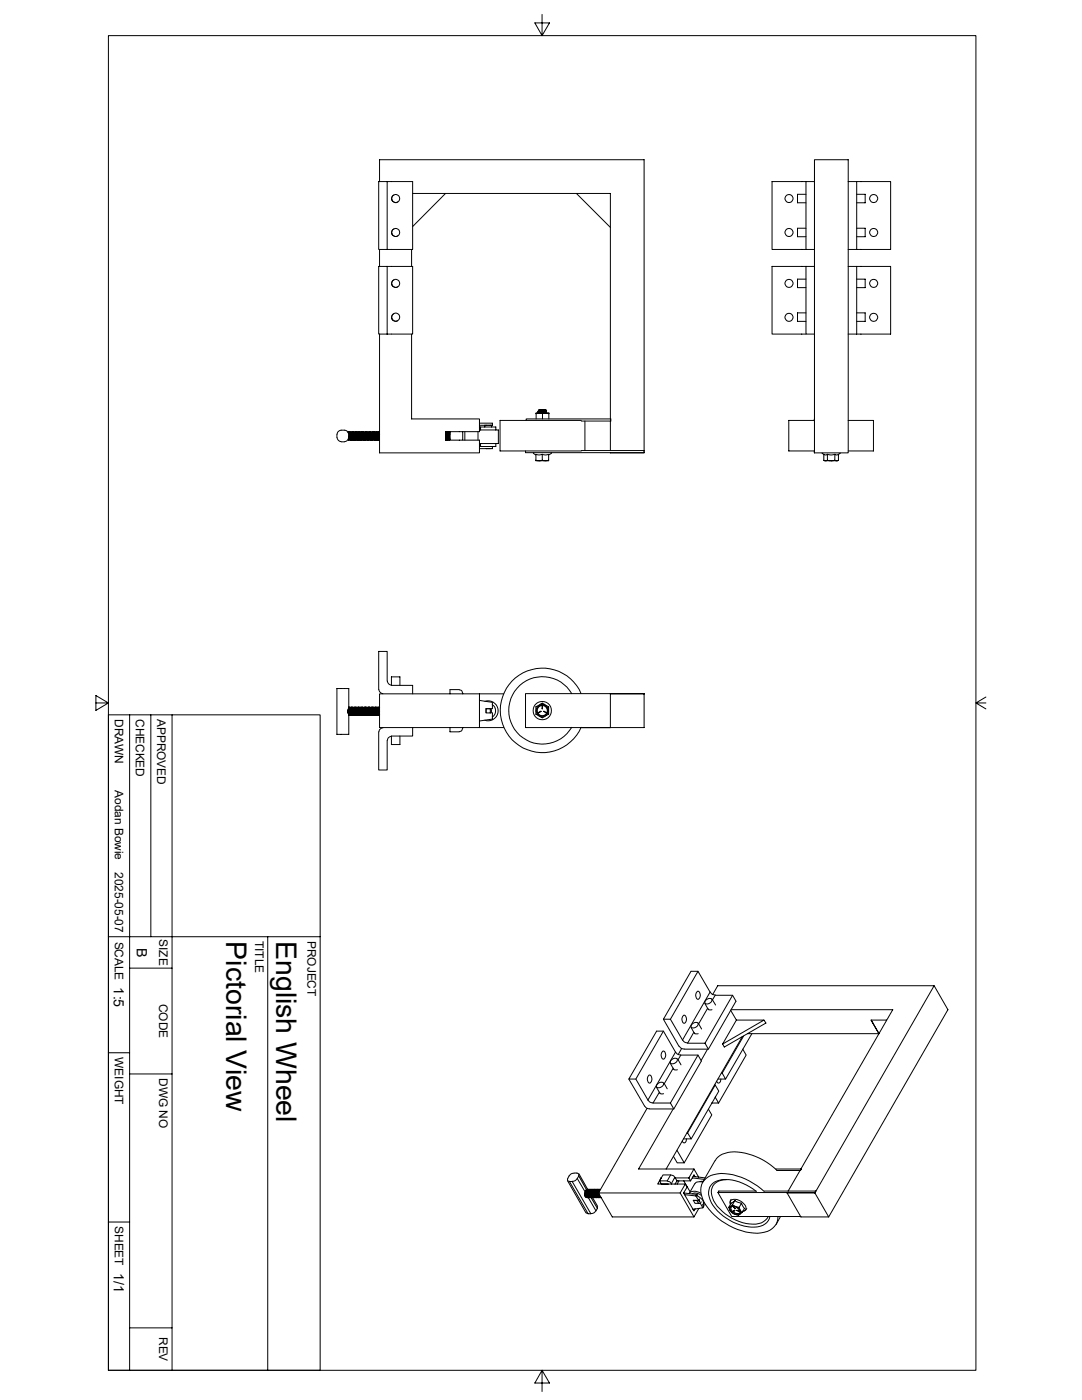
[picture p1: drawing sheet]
<svg xmlns="http://www.w3.org/2000/svg" width="216mm" height="279mm" viewBox="0 0 216 279" stroke-linecap="round" stroke-linejoin="round" font-family="sans-serif">
<defs><g id="words">
<g font-size="5.7">
<text x="45.1" y="187.8" transform="rotate(90 45.1 187.8)">Pictorial View</text>
<text x="55.1" y="187.8" transform="rotate(90 55.1 187.8)">English Wheel</text>
</g>
<g font-size="2.8">
<text x="27.3" y="189.1" transform="rotate(90 27.3 189.1)">B</text>
<text x="22.7" y="197.1" transform="rotate(90 22.7 197.1)">1:5</text>
<text x="22.7" y="254" transform="rotate(90 22.7 254)">1/1</text>
</g>
<g font-size="2.4">
<text x="22.9" y="143.5" transform="rotate(90 22.9 143.5)">DRAWN</text>
<text x="27.1" y="143.5" transform="rotate(90 27.1 143.5)">CHECKED</text>
<text x="31.4" y="143.5" transform="rotate(90 31.4 143.5)">APPROVED</text>
<text x="22.9" y="157.7" transform="rotate(90 22.9 157.7)">Aodan Bowie</text>
<text x="22.9" y="174" transform="rotate(90 22.9 174)">2025-05-07</text>
<text x="22.9" y="187.9" transform="rotate(90 22.9 187.9)">SCALE</text>
<text x="31.8" y="187.5" transform="rotate(90 31.8 187.5)">SIZE</text>
<text x="50.9" y="187.8" transform="rotate(90 50.9 187.8)">TITLE</text>
<text x="61.4" y="187.8" transform="rotate(90 61.4 187.8)">PROJECT</text>
<text x="31.8" y="200.3" transform="rotate(90 31.8 200.3)">CODE</text>
<text x="22.9" y="210.9" transform="rotate(90 22.9 210.9)">WEIGHT</text>
<text x="31.8" y="215.1" transform="rotate(90 31.8 215.1)">DWG NO</text>
<text x="22.9" y="244.7" transform="rotate(90 22.9 244.7)">SHEET</text>
<text x="31.8" y="266.8" transform="rotate(90 31.8 266.8)">REV</text>
</g>
</g></defs>
<g fill="none" stroke="#000" stroke-width=".2">
<path d="M21.6 7.1h173.1v266.4h-173.1zM108.2 2.9v4.2l1.4-2.5h-2.9l1.5 2.5M75.7 36.2v-4.3h52.8v58.5l-6.7-.1M77.3 36.2h5v13.6h-5M77.3 36.2h-1.7v13.6h1.7M77.3 36.2v13.6M78.1 39.8l.3 .4M78.6 38.9a.81 .81 0 0 0-.3 1.1 .81 .81 0 0 0 1.1 .3M82.3 38.6h39.5v45M88.9 38.6l-6.6 6.6M115 38.6l6.8 6.8M160.8 36.2h-6.7v13.6h6.7"/>
<path d="M160.8 36.2v13.6h1.7M160.8 36.2h1.7M160.8 38.8h-1.7v1.7h1.7M162.5 31.9h6.7v58.5h-6.7zM169.2 36.2h1.7v13.6M170.9 36.2h6.8v13.6h-6.8M170.9 38.8h1.7v1.7h-1.7M75.7 49.8v3.4M77.3 53.2h5v13.5h-5M77.3 53.2h-1.7v13.5h1.7M77.3 53.2v13.5M78.1 56.7l.3 .4"/>
<path d="M78.1 46.5l.3 .5M78.6 55.8a.81 .81 0 0 0-.3 1.1 .81 .81 0 0 0 1.1 .3M78.6 45.7a.81 .81 0 0 0-.3 1.1 .81 .81 0 0 0 1.1 .3M82.1 49.8v3.4M160.8 53.2v13.5h1.7M160.8 53.2h-6.7v13.5h6.7M160.8 53.2h1.7M160.8 55.7h-1.7v1.7h1.7M160.8 45.6h-1.7v1.6h1.7M169.2 53.2h1.7v13.5M169.2 49.8h1.7M170.9 53.2h6.8v13.5h-6.8"/>
<path d="M170.9 55.7h1.7v1.7h-1.7M170.9 45.6h1.7v1.6h-1.7M75.7 66.7v23.7h20v-2.6h-3.4M78.1 63.5l.3 .4M78.6 62.6a.81 .81 0 0 0-.3 1.1 .81 .81 0 0 0 1.1 .3M82.1 66.7v16.9h13.6v2.5h-3.4M160.8 62.4h-1.7v1.7h1.7M169.2 66.7h1.7M170.9 62.4h1.7v1.7h-1.7M68.1 88.2h.6M69.5 86.2v.1M69.5 86.2h-.1"/>
<path d="M69.5 86.2h.1M69.5 86.2l.2 1.5M69.5 86.2l.1 .2M69.6 87.5v.3M69.6 86.7l-.3-.6a1.54 1.54 0 0 0-1.6-.1l-.4 .4a1.27 1.27 0 0 0 .4 1.6l.4 .1M69.6 87.3l-.3 .6-.6 .2M69.6 87.7v.1M69.6 87v.8M69.6 86.7v.6M69.6 86.3h.1M69.6 87.8h.1M69.6 86.3l.1-.1 .2 1.6"/>
<path d="M69.6 86.3l.2 1.4M69.7 87.7h.1M69.7 87.7l-.1 .1M69.8 87.7l.1 .1M69.9 86.3h.1M69.9 87.8h.1M69.9 86.3l.2 1.4M70 86.2l.1 1.6M70 87.7l-.1-1.1-.1-.4 .1 1.6M70 87.7h.1M70 86.2l-.1 .1M70 86.2h.1"/>
<path d="M70 87.7l-.1 .1M70.1 86.2l.2 1.5M70.1 86.2l.1 1.6M70.1 87.7v.1M70.1 86.3h.1M70.1 87.8h.1M70.2 86.3l.2 1.4M70.3 86.2l.1 1.6M70.3 87.7h.1M70.3 86.2l-.1 .1M70.3 86.2h.1M70.3 87.7l-.1 .1"/>
<path d="M70.4 86.2l.2 1.5M70.4 86.2l.1 1.6M70.4 87.7v.1M70.4 86.3h.1M70.4 87.8h.1M70.5 86.3l.2 1.4M70.6 86.2l.1 1.6M70.6 87.7h.1M70.6 86.2l-.1 .1M70.6 86.2h.1M70.6 87.7l-.1 .1M70.6 86.2l.2 1.6"/>
<path d="M70.7 86.2l.2 1.5M70.7 87.7v.1M70.7 86.3h.1M70.7 87.8h.1M70.8 86.3l.1 1.4M70.9 86.2l.1 1.6M70.9 87.7h.1M70.9 86.2l-.1 .1M70.9 86.2h.1M70.9 87.7l-.1 .1M70.9 86.2l.3 1.5M70.9 86.2l.2 1.6 .1-.1"/>
<path d="M70.9 87.7l.1 .1M71 86.3h.1M71 87.8h.1M71.1 86.3l.1 1.4M71.2 86.2l.1 1.6M71.2 87.7h.1M71.2 86.2l-.1 .1M71.2 86.2h.1M71.2 86.2l.2 1.5M71.2 87.7l.1 .1M71.3 86.3h.1M71.3 87.8h.1"/>
<path d="M71.3 86.3l.2 1.4M71.4 86.2l.2 1.6M71.4 87.7h.1M71.4 86.2l-.1 .1M71.4 86.2h.1M71.4 87.7l-.1 .1M71.5 86.2l.1 1.6M71.5 86.2l.2 1.5M71.5 87.7l.1 .1M71.6 86.3h.1M71.6 87.8h.1M71.6 86.3l.2 1.4"/>
<path d="M71.7 86.2l.1 1.6M71.7 87.7h.1M71.7 86.2l-.1 .1M71.7 86.2h.1M71.7 87.7l-.1 .1M71.8 86.2l.2 1.5M71.8 86.2l.1 1.6 .1-.1M71.8 87.7v.1M71.8 86.3h.1M71.8 87.8h.1M71.9 86.3l.2 1.4M72 86.2l.1 1.6"/>
<path d="M72 87.7h.1M72 86.2l-.1 .1M72 86.2h.1M72.1 86.2l.2 1.5M72.1 86.2l.1 1.6M72.1 87.7v.1M72.1 86.3h.1M72.1 87.8h.1M72.2 86.3l.1 1.4M72.3 86.2l.1 1.6M72.3 87.7h.1M72.3 86.2l-.1 .1"/>
<path d="M72.3 86.2h.1M72.3 87.7l-.1 .1M72.3 86.2l.2 1.6M72.3 87.7l.1 .1M72.3 86.2l.3 1.5M72.4 86.3h.1M72.4 87.8h.1M72.5 86.3l.1 1.4M72.6 86.2l.1 1.6M72.6 87.7h.1M72.6 86.2l-.1 .1M72.6 86.2h.1"/>
<path d="M72.6 87.7l-.1 .1M72.6 86.2l.3 1.5M72.6 86.2l.2 1.6 .1-.1M72.6 87.7l.1 .1M72.7 86.3h.1M72.7 87.8h.1M72.8 86.3l.1 1.4M72.9 86.2l.1 1.6M72.9 87.7h.1M72.9 86.2l-.1 .1M72.9 86.2h.1M72.9 86.2l.2 1.5"/>
<path d="M72.9 87.7l.1 .1M73 86.3h.1M73 87.8h.1M73 86.3l.2 1.4M73.1 86.2l.2 1.6M73.1 87.7h.1M73.1 86.2l-.1 .1M73.1 86.2h.1M73.1 87.7l-.1 .1M73.2 86.2l.2 1.5M73.2 86.2l.1 1.6M73.2 87.7l.1 .1"/>
<path d="M73.3 86.3h.1M73.3 87.8h.1M73.3 86.3l.1 1.4M73.4 86.2l.1 1.6M73.4 87.7h.1M73.4 86.2l-.1 .1M73.4 86.2h.1M73.4 87.7l-.1 .1M73.4 86.2l.3 1.5M73.4 86.2l.2 1.6M73.4 87.7l.1 .1M73.5 86.3l.2 1.4"/>
<path d="M73.5 87.8h.1M73.7 86.2l.1 1.6M73.7 87.7h.1M73.7 86.2l-.1 .1M73.7 86.2h.1M73.7 87.7l-.1 .1M73.7 86.2l.3 1.5M73.7 86.2l.2 1.6M73.7 87.7l.1 .1M73.8 86.3h.1M73.8 87.8h.1M73.9 86.3l.1 1.4"/>
<path d="M74 86.2l.1 1.6M74 87.7h.1M74 86.2l-.1 .1M74 86.2h.1M74 87.7l-.1 .1M74 86.2l.3 1.5M74 86.2l.2 1.6M74 87.7l.1 .1M74.1 86.3h.1M74.1 87.8h.1M74.2 86.3l.1 1.4M74.3 86.2l.1 1.6"/>
<path d="M74.3 87.7h.1M74.3 86.2l-.1 .1M74.3 86.2h.1M74.3 87.7l-.1 .1M74.3 86.2l.2 1.5M74.3 87.7l.1 .1M74.4 86.3l.2 1.4M74.4 87.8h.1M74.5 86.2l.2 1.6M74.5 87.7h.1M74.5 86.2l-.1 .1M74.5 86.2h.1"/>
<path d="M74.5 87.7l-.1 .1M74.6 86.2l.2 1.5M74.6 86.2l.1 1.6M74.6 87.7l.1 .1M74.7 86.3h.1M74.7 87.8h.1M74.7 86.3l.1 1.4M74.8 86.2l.2 1.6M74.8 87.7h.1M74.8 86.2l-.1 .1M74.8 86.2h.1M74.8 87.7l-.1 .1"/>
<path d="M74.8 86.2l.3 1.5M74.8 87.7l.2 .1M75 86.3h.1M75 87.8h.1M75 86.3l.1 1.4M75.1 86.2l.1 1.6M75.1 87.7h.1M75.1 86.2l-.1 .1M75.1 86.2h.1M75.1 87.7l-.1 .1M75.1 86.2l.3 1.5M75.1 86.2l.2 1.6"/>
<path d="M75.1 87.7l.1 .1M75.2 86.3h.1M75.2 87.8h.1M75.3 86.3l.1 1.3M75.4 87.7h.1M75.4 86.2l.1 1.6M75.4 86.2h.2l-.1 .2M75.4 86.2l-.1 .1M75.4 87.7l-.1 .1M75.4 87.6l.1 .2zM75.4 87.7l.1 .1M75.4 86.2l.1 .2"/>
<path d="M75.4 87.8h.1M75.5 86.4l.1 1.3M75.5 87.8h.1M75.6 87.8h.1M75.6 86.2l.1 1.5M75.6 87.7v.1v-.2v.2M75.6 87.7h.1M75.6 87.7v.1M75.7 86.4v.4M75.7 86.2h.1M75.7 87.7h.1M75.7 86.4l-.1-.2h-.2l.2 1.6"/>
<path d="M75.7 86.4h.1M75.7 86.2v.1M88.9 87.3v.4M88.9 87.7h.1M88.9 86.2l.2 1.6M88.9 86.2l.3 1.5M88.9 87.7l.1 .1M89 86.3h.1M89.1 86.3l.1 1.4M89.2 86.2l.1 1.6M89.2 87.7h.1M89.2 86.2h.1"/>
<path d="M89.2 86.2l-.1 .1M89.2 87.7l-.1 .1M89.2 86.2l.3 1.5M89.2 86.2l.2 1.6M89.2 87.7l.1 .1M89.3 86.3h.1M89.4 86.3l.1 1.4M89.5 86.2l.1 1.6M89.5 86.2l.2 1.6M89.5 87.7h.1M89.5 86.2l-.1 .1M89.5 87.7l-.1 .1"/>
<path d="M89.5 86.2l.2 1.5M89.5 87.7l.1 .1M89.6 86.3h.1M89.7 86.3l.1 1.4M89.7 86.2l.1 .5M89.7 87.7h.1M89.7 86.2h.1M89.7 86.2v.1M89.7 87.7v.1M89.8 86.2h.1M89.8 87.7h.1M89.8 86.1h-.9v1.7h.9"/>
<path d="M89.8 86.1h2.5v1.7h-2.5zM92.8 86.1v1.7M95.4 86.1v1.7M95.7 85.8h3.7v2.7h-3.7M95.7 89.1h2.6M95.7 84.5h2.6v.4h-2.6M95.9 85.8v-.6h3v.6M95.9 88.5v.6M96.7 85.2v-.3h1.4v.3M98.3 89.1v.4h-2.6M98.9 88.5v.6h-.6M105 83.9v-.3h16.9v.4h-5.9"/>
<path d="M106.4 90.3l.5 .5M106.9 91.9h.7M107 82.6l.6-.2 .6 .2M107 82.6v1M107.4 82.1h.1M107.4 82.3v.1M107.4 82.1l.1 .1M107.4 82.4h.1M107.4 81.9l.1 .1M107.5 82h.1M107.5 82.2v.1M107.5 82l-.1 .1"/>
<path d="M107.5 82.3h-.1M108.2 90.7l.6 .1 .7-.1v1.2h-1.9M108.2 90.7l-.6 .1-.7-.1v1.2h.7M108.2 91.9h-.6M108.2 91.9h1.3M108.2 90.7v1.2M108.2 82.6v1M108.9 81.8l.2 .2M108.9 82.4h.6v.2M108.9 82.4h-1.9v.2M108.9 82.4l.6 .2M108.9 82.4l-.7 .2"/>
<path d="M108.9 82.1h.1M108.9 82.3v.1M108.9 82.1l.2 .1M108.9 82.4h.1M108.9 81.8h.1M108.9 81.8l-1.4 .2M108.9 82.1l-1.4 .1M108.9 82.3l-1 .1M108.9 81.9l-1.4 .1M108.9 82.1l-1.4 .2M108.9 82.4h-.5M108.9 81.8l-1.3-.1-.2 .2"/>
<path d="M108.9 81.8l-1.5 .1M109.1 82h.1M109.1 82.2v.1M109.1 82l-.2 .1M109.1 82.3h-.2M109.1 82l-1.7 .1M109.1 82.2l-1.7 .1M109.1 82.3l-1.7 .1M109.5 82.6v1M110 90.3v.2l-.5 .3M116 83.9h-16.2v6.1h16.2M116 89.9h12.5v.4h-23.6v-.3"/>
<path d="M116.7 84v5.9M121.8 84v5.9M162.5 83.9h-5.1v6.1h5.1M162.5 83.6v.4M162.5 89.9v.4M164 90.4l.1 .1M164.1 90.5l.3 .2M164.4 90.7l.4 .1 .3-.1 .8 .1 1.4-.1M164.4 91.9h.7M164.4 90.7v1.2M164.4 91.9h1.5M165.1 91.9h.8"/>
<path d="M165.1 90.7v1.2M166.6 91.9h-.7M166.6 91.9h.7M166.6 90.7v1.2M167.3 90.7v1.2M167.3 91.9h-1.4M167.6 90.5l-.3 .2M167.6 90.4v.1M169.2 83.9h5.1v6.1h-5.1M75.6 137.6l.3 .6 .5 .2M77.3 135.9v-5.9h-1.7v7.6M77.3 135.9l.3 .6 .5 .2"/>
<path d="M79.8 136.8v-1.7h-1.7v1.7h4.2v1.7M91.7 137.7l.4 .1 .2 .5M91.7 137.6h-1.9v.9M92.3 138.3v.2M95.7 139.8l2.6 .4v1.2h-1.3v.8M95.7 138.5v6.7h-20v-6.7h24.8M96.7 140a1.98 1.98 0 0 1 2.7 1.9 1.98 1.98 0 0 1-2.7 1.8M114.1 138.4a6.7 6.7 0 0 0-10.2-1.8 6.7 6.7 0 0 0 0 10.4 6.7 6.7 0 0 0 10.2-1.8M116 138.4a8.4 8.4 0 0 0-12.9-3.2 8.4 8.4 0 0 0 0 13.2 8.4 8.4 0 0 0 12.9-3.2M128.5 138.5h-6.7v6.7h-5.8h12.5v-6.8h-23.6v6.8h16.9M196.7 139.1l-2 1.2h2M19.1 140.3h2.5l-2.5-1.5v3l2.5-1.5"/>
<path d="M21.6 142.7h42.3v130.8h-42.3zM25.9 142.7v130.8M30.1 142.7v44.2M34.3 142.7v130.8M69.4 141.7l.1 .7M69.5 141.6l.1 1.1M69.6 141.3v-3.9h-2.4v9.2h2.4v-3.9l-.2-.5 .2-.9 .1 1.5M69.6 142.7h.1M69.6 142.7l.1 .1M69.7 141.3l.1 1.4M69.7 141.3l-.1-.2 .1 1.7M69.7 141.3h.1"/>
<path d="M69.7 142.8h.1M69.8 141.1l.2 1.7M69.8 141.1l-.1 .2M69.8 142.7h.1M69.8 142.7l-.1 .1M69.8 141.1h.1M69.8 142.7l.1 .1M69.8 141.1l.1 .2M69.9 141.3l.2 1.4M69.9 141.3h.1M70 141.3l.1 1.4M70.1 141.1l.1 1.7"/>
<path d="M70.1 141.1l-.1 .2M70.1 142.7h.1M70.1 142.7l-.1 .1M70.1 141.1h.1M70.1 141.1l.2 1.7M70.1 142.7l.1 .1M70.1 141.1l.1 .2M70.2 141.3l.2 1.4M70.2 141.3h.1M70.2 142.8h.1M70.3 141.3l.1 1.4M70.4 141.1l.1 1.7"/>
<path d="M70.4 141.1l.2 1.7M70.4 141.1l-.1 .2M70.4 142.7h.1M70.4 142.7l-.1 .1M70.4 142.7l.1 .1M70.4 141.1l.1 .2M70.5 141.3l.2 1.4M70.5 141.3h.1M70.5 142.8h.1M70.6 141.3l.1 1.4M70.7 141.1l.1 1.7M70.7 141.1l-.1 .2"/>
<path d="M70.7 142.7h.1M70.7 142.7l-.1 .1M70.7 141.1h.1M70.7 141.1l.1 1.6h.2M70.7 142.7l.1 .1M70.7 141.1l.1 .2M70.8 141.3l.2 1.4M70.8 141.3h.1M70.8 142.8h.1M70.9 141.3l.1 1.4M71 141.1l.1 1.7M71 141.1l-.1 .2"/>
<path d="M71 142.7h.1M71 141.1h.1M71 142.7l.1 .1M71 141.1l.1 .2M71.1 141.3l.1 1.4M71.1 141.3h.1M71.1 142.8h.1M71.1 141.3l.2 1.4M71.2 141.1l.2 1.7M71.2 141.1l-.1 .2M71.2 142.7h.1M71.2 142.7l-.1 .1"/>
<path d="M71.3 142.7l.1 .1M71.3 141.1l.1 .2M71.4 141.3l.1 1.4M71.4 141.3h.1M71.4 142.8h.1M71.5 141.1l.1 1.7M71.5 141.1l-.1 .2M71.5 142.7h.1M71.5 142.7l-.1 .1M71.5 141.1h.1M71.5 141.1l.2 1.6h.1M71.5 142.7l.1 .1"/>
<path d="M71.5 141.1l.1 .2M71.6 141.3l.2 1.4M71.6 141.3h.1M71.6 142.8h.1M71.7 141.3l.1 1.4M71.8 141.1l.1 1.7M71.8 141.1l-.1 .2M71.8 142.7h.1M71.8 141.1h.1M71.8 141.1l.2 1.7M71.8 142.7l.1 .1M71.8 141.1l.1 .2"/>
<path d="M71.9 141.3l.2 1.4M71.9 141.3h.1M71.9 142.8h.1M72 141.3l.1 1.4 .1 .1M72.1 141.1l.1 1.7M72.1 141.1l.2 1.7M72.1 141.1l-.1 .2M72.1 142.7h.1M72.1 142.7l-.1 .1M72.1 141.1l.1 .2M72.2 141.3l.1 1.4M72.2 141.3h.1"/>
<path d="M72.2 142.8h.1M72.3 141.3l.1 1.4M72.3 141.1l.2 1.7M72.3 141.1v.2M72.3 142.7h.1M72.3 142.7v.1M72.3 141.1h.1M72.4 141.1l.1 1.6h.1M72.4 142.7l.1 .1M72.4 141.1l.1 .2M72.5 141.3l.1 1.4M72.5 141.3h.1"/>
<path d="M72.5 142.8h.1M72.6 141.3l.1 1.4M72.6 141.1l.2 1.7M72.6 141.1v.2M72.6 142.7h.1M72.6 141.1h.1M72.7 141.1l.1 1.7M72.7 142.7l.1 .1M72.7 141.1l.1 .2M72.8 141.3l.1 1.4M72.8 141.3h.1M72.8 142.8h.1"/>
<path d="M72.8 141.3l.1 1.4 .2 .1M72.9 141.1l.2 1.7M72.9 141.1l-.1 .2M72.9 142.7h.1M72.9 142.7l-.1 .1M73 141.1l.1 .2M73.1 141.3l.1 1.4M73.1 141.3h.1M73.1 142.8h.1M73.2 141.1l.1 1.7M73.2 141.1l-.1 .2M73.2 142.7h.1"/>
<path d="M73.2 142.7l-.1 .1M73.2 141.1h.1M73.2 141.1l.2 1.7M73.2 142.7l.1 .1M73.2 141.1l.1 .2M73.3 141.3l.2 1.4M73.3 141.3h.1M73.3 142.8h.1M73.4 141.3l.1 1.4M73.5 141.1l.1 1.7M73.5 141.1l-.1 .2M73.5 142.7h.1"/>
<path d="M73.5 142.7l-.1 .1M73.5 141.1h.1M73.5 141.1l.2 1.7M73.5 142.7l.1 .1M73.5 141.1l.1 .2M73.6 141.3l.1 1.4M73.6 141.3h.1M73.6 142.8h.1M73.7 141.3l.1 1.4M73.7 141.1l.2 1.7M73.7 141.1v.2M73.7 142.7h.1"/>
<path d="M73.7 142.7v.1M73.7 141.1h.1M73.8 141.1l.2 1.7M73.8 142.7l.1 .1M73.8 141.1l.1 .2M73.9 141.3l.1 1.4M73.9 141.3h.1M73.9 142.8h.1M74 141.3l.1 1.4M74 141.1l.2 1.7M74 141.1v.2M74 142.7h.1"/>
<path d="M74 142.7v.1M74 141.1h.1M74.1 141.1l.1 1.7M74.1 142.7l.1 .1M74.1 141.1l.1 .2M74.2 141.3l.1 1.4M74.2 141.3h.1M74.2 142.8h.1M74.3 141.3l.1 1.4M74.3 141.1l.2 1.7M74.3 141.1l-.1 .2M74.3 142.7h.1"/>
<path d="M74.3 142.7l-.1 .1M74.3 141.1h.1M74.4 141.1l.1 1.7M74.4 142.7l.1 .1M74.4 141.1l.1 .2M74.5 141.3l.1 1.4M74.5 141.3h.1M74.5 142.8h.1M74.6 141.1l.2 1.7M74.6 141.1l-.1 .2M74.6 142.7h.1M74.6 142.7l-.1 .1"/>
<path d="M74.6 141.1h.1M74.6 142.7l.2 .1M74.6 141.1l.2 .2M74.8 141.3l.1 1.4M74.8 141.3h.1M74.8 142.8h.1M74.9 141.1l.1 1.7M74.9 141.1l-.1 .2M74.9 142.7h.1M74.9 142.7l-.1 .1M74.9 141.1h.1M74.9 141.1l.2 1.7"/>
<path d="M74.9 142.7l.1 .1M74.9 141.1l.1 .2M75 141.3l.2 1.4M75 141.3h.1M75 142.8h.1M75.1 141.3l.1 1.4M75.2 141.1l.1 1.7M75.2 141.1l-.1 .2M75.2 142.7l-.1 .1M75.2 141.1h.1M75.2 141.1l.2 1.7M75.2 142.7l.1 .1"/>
<path d="M75.2 141.1l.1 .2M75.3 141.3l.1 .8M75.3 141.3h.1M75.3 142.8h.1M75.4 141.3v.1M75.4 142.8v-.1l.2 .1M75.4 141.4v1.1M75.4 141.4l.1 .8M75.4 142.6h.1M75.4 141.1l.2 1.7M75.4 141.1v.2M75.4 141.1h.1"/>
<path d="M75.5 141.1l.1 1.7M75.5 141.1l.1 .2M75.6 141.6v-.2l.1 1.3M75.6 146v7.7h1.7v-6M75.6 141.3v1.5M75.6 141.3h.1M75.6 142.8h.1M75.6 141.3l.1 .8M75.7 141.1l-.1 .2M76.4 145.2l-.5 .3-.3 .5M78.1 146.9l-.7 .4-.1 .4M82.3 145.2v1.7h-4.2v1.7h1.7v-1.7"/>
<path d="M89.8 145.2v.8h1.9M92.3 145.4l-.2 .4-.4 .2M92.3 145.2v.2M95.7 145.2h4.8M97 141.4h.8v.9h-.8zM97.8 142.2h.5v1.3l-2.6 .4M97.9 141.5l.1 .4-.1 .3M98.2 140.6a1.45 1.45 0 0 1 0 2.5M106.9 141.1l.7-.4a.72 .72 0 0 1 1.2 0l.7 .4v1.4l-.7 .4a.72 .72 0 0 1-1.2 0l-.7-.4zM107.3 142.3l.6-.4zM107.6 140.8a1.22 1.22 0 0 0-.5 1.6 1.22 1.22 0 0 0 1.7 .5M107.6 140.8a1.22 1.22 0 0 1 1.7 .4 1.22 1.22 0 0 1-.5 1.7"/>
<path d="M108.2 140.8v.7zM108.5 142l.6 .3zM194.7 140.3l2 1.2M21.6 186.9h42.3M25.9 193.2h8.4M53.4 186.9v86.6M139.1 198l.1-.2a.86 .86 0 0 1 .5 .8 .86 .86 0 0 1-.5 .8l-.3-.3-.1-.5zM139.3 193.8l-5.5 9.6 2.4 4.2M140.8 199.6l.7-.3h.4a.82 .82 0 0 1-.3 .9 .82 .82 0 0 1-.9 0zM141.7 198l-2.4-4.2h-1.4l-5.5 9.6h1.4M141.7 198l.4 .4 .6 .1M141.7 198l-5.5 9.6"/>
<path d="M142.1 199.4l.7 1.2M142.2 199.6l.5-1h3.5l.7 1.2-5.5 9.6h-4.9M142.2 198.5l1-1.8h43.2l2.7 4.8-23.7 41.4h-5.6l-2.7-4.8M146.2 198.6l-5.5 9.6 .7 1.2M186.4 196.7l-23.8 41.4h-5.5M21.6 210.1h4.3M25.9 214.3h8.4M125.5 215.3l3.1 5.4 .4 .4 .6 .2M129.3 219.5l.4 .5 .6 .1M129.4 214.7l.1-.2a.86 .86 0 0 1 .6 .8 .86 .86 0 0 1-.6 .9l-.2-.3-.1-.6zM131 217l.7 1.2M131.1 216.4l.7-.4h.5a.82 .82 0 0 1-.3 .9 .82 .82 0 0 1-1 0z"/>
<path d="M131.6 218l-1.3 2.1h3.5M131.7 218.1l.2 .2h.5M132.3 209.8a.86 .86 0 0 1 .5 .8 .86 .86 0 0 1-.5 .8 1.04 1.04 0 0 1 0-1.6zM132.4 203.4l3.1 5.4 .4 .4 .6 .1M132.4 205.8l-5.5 9.5 2.4 4.2M132.5 216.1l.6 1.2M133.7 212.2l.8 1.2M133.9 211.6l.7-.4h.4a.82 .82 0 0 1-.3 .9 .82 .82 0 0 1-.9 0zM134.3 213.2l-1.8 3.1M134.4 213.3l.3 .2h.5M134.8 210l-2.4-4.2h-1.4l-5.5 9.5h1.4M134.8 210l.4 .4 .6 .1"/>
<path d="M134.8 210l-5.5 9.5M135.2 211.3l.7 1.2M135.3 211.5l.5-.9h3.5l.7 1.2-5.5 9.5h-4.9M136 209.3l-.7 1.1M136.2 207.6l.4 .4 .6 .1M136.3 202.7l.1-.1a.86 .86 0 0 1 .6 .8 .86 .86 0 0 1-.6 .8l-.2-.3-.1-.5zM137.9 205l.7 1.3M138 204.4l.7-.4 .5 .1a.82 .82 0 0 1-.3 .9 .82 .82 0 0 1-1 0zM138.4 206l-1.2 2.2h3.5M138.6 206.1l.2 .2h.5M139.3 210.6l-5.5 9.5 .7 1.2M139.3 204.2l.7 1.2"/>
<path d="M140.6 200.2l.8 1.3M141.2 201.3l-1.8 3M141.2 209.4l-1.3 2.2M141.3 201.3l.3 .2h.5M142.6 216.5h.1l-5.5 9.6h-.1M142.7 216.5l.7 1.3-5.5 9.5M142.7 218.9l.7 1.2h-1.4M143.8 215.3v.5l-.3 .3h-.3l-.2-.3M144.1 214.2l.7 1.1h-1.5M144.2 208.4l8.2-4.8 .4 .6-8.3 4.8zM145.8 201.6l1.1 2M145.9 201.5h32.2l-18.3 31.8"/>
<path d="M148.1 206.9l-15.2 26.4M148.2 209.4l.7 1.2-5.5 9.5M148.4 206.8l-4.3 7.4h-.2M149.2 206.3h26.1M150 206.3l-5.2 9M152.4 203.6h-5.5l-2.7 4.8M173.8 203.6l1.6 2.7zM173.8 203.6h3.1M113.2 235.6l3.7 6.5M113.6 235.8h.6l3.7 6.4h-.6zM114.6 234.1a1.35 1.35 0 0 0-1.4 1.2l.1 .3 .3 .2M114.6 234.1h.5"/>
<path d="M115.1 234.1l.3 .2v.4M115.2 235.2l-.4 .4-.6 .2M115.2 235.2l.3-.5 1.5 2.7M115.2 235.2l1.6 2.7M115.5 234.3l1.8 3.1h-.3M116.7 238.3a.54 .54 0 0 0 .4 .7M116.7 238.2l.1 .4M116.7 238a.78 .78 0 0 0 .6 1M116.7 238v.8l.5 .2M116.8 237.9l-.1 .1M116.8 237.6a.95 .95 0 0 0 .6 1.4l1.5 2.6M117 237.4l-.2 .5"/>
<path d="M117 237.7l-.1 .7 .2 .2M117.3 237.7l-.2 .4 .2 .5M117.4 237.4a.91 .91 0 0 0-.5 .8 .91 .91 0 0 0 .6 .8M117.5 237.7l-.2 .4 .2 .5M117.5 237.4a.89 .89 0 0 0-.5 .8 .89 .89 0 0 0 .6 .8M117.6 237.4a.9 .9 0 0 0-.5 .8 .9 .9 0 0 0 .6 .8M117.7 237.7l-.1 .4 .1 .5M117.7 237.4h-.2a1 1 0 0 0 .4 1.6M117.9 237.4a.92 .92 0 0 0-.5 .8 .92 .92 0 0 0 .5 .8M117.9 237.7l-.1 .4 .1 .5M117.9 237.4a.89 .89 0 0 0-.5 .8 .89 .89 0 0 0 .7 .8M117.9 239l1.3 2.2-.3 .4"/>
<path d="M117.9 239h.1M118.1 237.4a.9 .9 0 0 0-.5 .8 .9 .9 0 0 0 .6 .8M118.2 237.7l-.1 .4 .1 .5M118.2 239h.1M118.2 237.4a.87 .87 0 0 0-.6 .8 .87 .87 0 0 0 .7 .8M118.2 239l1.1 1.7M118.3 237.4a.92 .92 0 0 0-.4 .8 .92 .92 0 0 0 .5 .8M118.4 237.7l-.1 .4 .1 .5M118.4 237.4h-.2a.97 .97 0 0 0 .3 1.6M118.4 239h.1M118.6 237.4a.9 .9 0 0 0-.5 .8 .9 .9 0 0 0 .5 .8h.1M118.6 237.7l-.1 .4 .2 .5"/>
<path d="M118.7 237.4a.87 .87 0 0 0-.6 .8 .87 .87 0 0 0 .6 .8M118.8 237.4a.91 .91 0 0 0-.5 .8 .91 .91 0 0 0 .6 .8M118.9 237.7l-.2 .4 .2 .5M118.9 237.4l-.4 .1a.96 .96 0 0 0 .5 1.5M119 237.4a.93 .93 0 0 0 .1 1.6M119 237.4h.1M119.1 237.7l-.1 .7 .1 .2M119.1 237.4a.87 .87 0 0 0-.5 .8 .87 .87 0 0 0 .6 .8M119.3 237.4a.89 .89 0 0 0-.6 .8 .89 .89 0 0 0 .6 .8h.1M119.3 237.7l-.1 .4 .1 .5M119.3 237.4h-.2a1 1 0 0 0 .4 1.6M119.4 238.1l.2 .5"/>
<path d="M119.5 238.2l.1 .5 .3 .3M119.5 237.4a.92 .92 0 0 0-.5 .8 .92 .92 0 0 0 .5 .8M119.5 238.3l.4 .7M119.5 237.7v.3M119.5 237.4a.89 .89 0 0 0-.5 .8 .89 .89 0 0 0 .7 .8M119.5 239h.1M119.7 237.4a.9 .9 0 0 0-.5 .8 .9 .9 0 0 0 .6 .8M119.8 237.4l-.3 .5M119.8 237.4h-.2a1 1 0 0 0 .3 1.6M119.8 237.4l-.3 .6M129.1 221.2l-9.7 16.9 2.8 4.8h16.3l.9-1.7M131.6 235.7l.4 .6h1.3"/>
<path d="M131.9 235.1l-.7 1.2h5.5l-1 1.8h-16.3M131.9 235.1h.1M132.3 234.5h1.5l-.7 1.2h-1.5zM133.1 235.7l.5 .1 .3 .4M133.9 234.5l.4 .1 .3 .3M134.3 221.3l-6.9 12h11.1l-1 1.8M134.7 234.9l-.7 1.4M134.7 234.9l.4 .8M134.7 235.1h2.8M135.1 229.6l1.4 2.5h-1.4l-.7-1.3M135.1 235.7l-.4 .6M135.5 235.7l-.4 .6"/>
<path d="M135.7 238.1l2.8 4.8M136.4 238.1l2.7 .3 .1 .3M136.4 238.1l2.1 3.6 .2-.4M136.4 235.7l1.3 2.2M136.6 238.4l2.3 .3M136.7 236.3l.4 .6-.7 1.2M137 227.3l-.1 .5-.2 .2h-.3l-.3-.3M137.2 226.1l.7 1.2h-1.5M137.5 235.1l.3 .6M138.1 238.3a1.76 1.76 0 0 1 1.8 .2M138.1 235.1l2.4 .3M138.3 234.8l2.4 .3"/>
<path d="M138.3 239.6h.7l.4 .6M138.3 239.6l.4 .6h.7M138.5 233.3l.9 1.6M138.6 236.2l-1.1 1.9M138.7 234.8l-.2-.3-.7 1.2h-2.7M139.1 238.4l-.2 .3 .5 .9M139.2 238.7l.6 .4a.94 .94 0 0 1 .4 1.4M139.4 239.4l.2 .5-.2-.3M139.6 239.3l-.2 .3h-1.1M139.8 238.1a1.68 1.68 0 0 0-2.3 .1M139.9 239.9l-.2 .3 .6 .8 .1-.3-.1-.2M140.3 235.8h-.6"/>
<path d="M141.4 221.4l.6 1.1-5.5 9.6M142.7 231.6l-2.5 4.3-.7-.1a.83 .83 0 0 0-.9 .5M142.7 231.6a4.3 4.3 0 0 1 4.5-1.7 13.3 13.3 0 0 1 7.7 3.6M143.3 238h19.3M144.9 235.4a2.63 2.63 0 0 0-3 2.6 7.1 7.1 0 0 0 4.2 5.1 7.7 7.7 0 0 0 5.8 1l.8-.6 .6-.7M145.9 239.4a.88 .88 0 0 0-.1 .9l-.1-.2a.71 .71 0 0 1 1-.7 2.32 2.32 0 0 1 2.1 1.8 .58 .58 0 0 1-.6 .5M146.6 239.6l.6 .3a.77 .77 0 0 1 1 .8l.3 .5-.4 .8M146.6 239.6l-.2 .2a1.87 1.87 0 0 0-1 1.2M146.6 239.6l-.5 .9M150.9 237.7h-7.5l-.1 .3 2.7 4.8h13.8M150.9 237.8a9.3 9.3 0 0 0-7.3-2.3 2.6 2.6 0 0 0-1.9 3.9 10 10 0 0 0 9.4 5.5 2.77 2.77 0 0 0 2.5-2.1M152.5 237.8a12.4 12.4 0 0 0-9.3-3.5 3.4 3.4 0 0 0-2.9 5.1 13.1 13.1 0 0 0 10.9 6.7 3.8 3.8 0 0 0 4-2.8v-.5"/>
<path d="M152.5 237.7h10.3M154.8 233.3h5.1M157.1 238v.1M159.6 233.6l-2.3 4.1M159.9 233.3l-.2 .3h-4.8M162.6 238.1l2.8 4.8M162.8 237.7l-.2 .3M21.6 243.9h4.3M117 242l.3 .2M118.9 241.6l-.4 .5-.6 .1M119.2 240.8v.4M139.4 240.2h.3"/>
<path d="M140.3 241l-2 .3M140.5 240l-.1 .3M140.8 240.4l-.5 .1M145.4 241l.3 .6M145.7 241.6l.6 .6 .6 .2a1 1 0 0 0 1.2-.4M145.7 240.9a1.49 1.49 0 0 1 2.1 1.2 1.4 1.4 0 0 1-2.2-1zM145.7 241a1.29 1.29 0 0 1 2 1.1 1.29 1.29 0 0 1-2-1.1zM146.1 240.8l-.2 .1a1.11 1.11 0 0 0 .6 1.1 1.11 1.11 0 0 0 1.2-.1v-.2M146.1 240.5l-.7 .5M146.1 240.5l1.4 .5M146.3 241.8h.1M146.3 240.7h.1"/>
<path d="M146.6 241.6l-.3 .2M146.6 241.2h.1M146.6 241.2l-.3-.5 .3 .5M146.6 241.6h.1M147.1 241.6h.1M147.1 241.6l.6 .2M147.5 241l.6 1M147.7 241.8h.1M148 240.1l-.5 .9M149 241.2l-.3 .4-.5 .2M155.7 242.8l-.8 1.6M25.9 265h8.4"/>
<path d="M108.2 273.5l-1.5 2.5h2.9l-1.4-2.5v4.2"/>
<circle cx="78.9" cy="39.6" r=".8"/>
<circle cx="157.4" cy="39.6" r=".8"/>
<circle cx="174.3" cy="39.6" r=".8"/>
<circle cx="78.9" cy="46.4" r=".8"/>
<circle cx="78.9" cy="56.6" r=".8"/>
<circle cx="157.4" cy="56.6" r=".8"/>
<circle cx="157.4" cy="46.4" r=".8"/>
<circle cx="174.3" cy="46.4" r=".8"/>
<circle cx="174.3" cy="56.6" r=".8"/>
<circle cx="78.9" cy="63.3" r=".8"/>
<circle cx="157.4" cy="63.3" r=".8"/>
<circle cx="174.3" cy="63.3" r=".8"/>
<circle cx="108.2" cy="141.8" r="1.11"/>
<circle cx="108.2" cy="141.8" r="1.02"/>
<circle cx="108.2" cy="141.8" r="1.83"/>
</g>
<use href="#words"/>
</svg>
